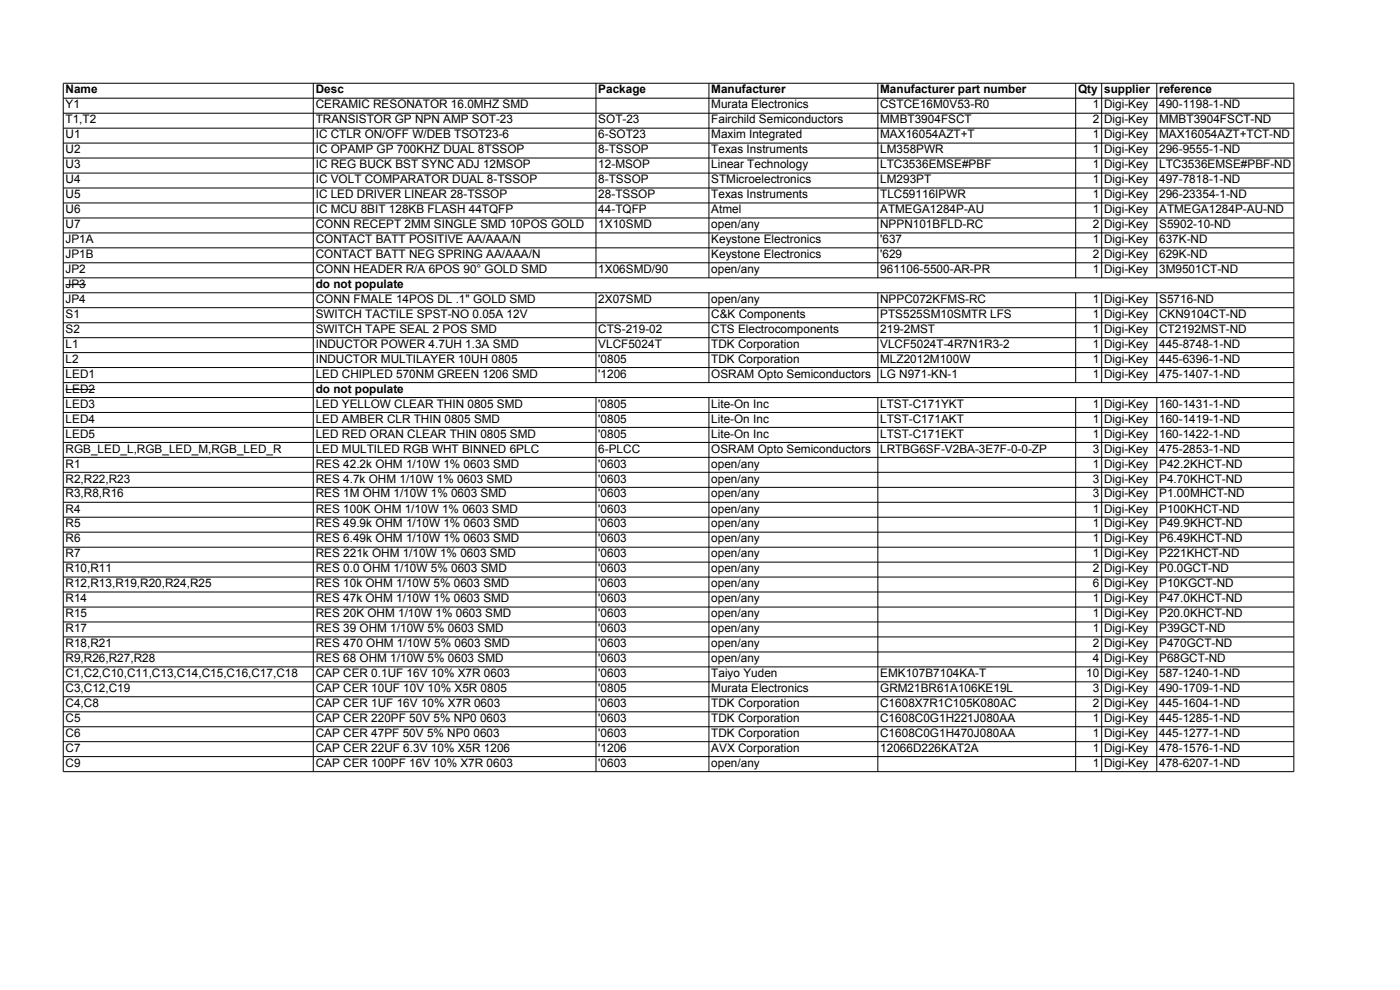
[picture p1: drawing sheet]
<svg xmlns="http://www.w3.org/2000/svg" width="420mm" height="297mm" viewBox="0 0 420 297" stroke-linecap="round" stroke-linejoin="round" font-family="sans-serif">
<defs><g id="words">
<g font-size="3.5">
<text x="19.7" y="28">Name</text>
<text x="94.8" y="28">Desc</text>
<text x="179.6" y="28">Package</text>
<text x="213.5" y="28">Manufacturer</text>
<text x="264.2" y="28">Manufacturer part number</text>
<text x="323.5" y="28">Qty</text>
<text x="331.4" y="24.1">Example Example supplier</text>
<text x="331.4" y="28">supplier</text>
<text x="347.9" y="28">reference</text>
<text x="19.7" y="32.5">Y1</text>
<text x="94.8" y="32.5">CERAMIC RESONATOR 16.0MHZ SMD</text>
<text x="213.5" y="32.5">Murata Electronics</text>
<text x="264.2" y="32.5">CSTCE16M0V53-R0</text>
<text x="328" y="32.5">1</text>
<text x="331.4" y="32.5">Digi-Key</text>
<text x="347.9" y="32.5">490-1198-1-ND</text>
<text x="19.7" y="37">T1,T2</text>
<text x="19.7" y="41.5">U1</text>
<text x="94.8" y="37">TRANSISTOR GP NPN AMP SOT-23</text>
<text x="94.8" y="41.5">IC CTLR ON/OFF W/DEB TSOT23-6</text>
<text x="179.6" y="37">SOT-23</text>
<text x="179.6" y="41.5">6-SOT23</text>
<text x="213.5" y="37">Fairchild Semiconductors</text>
<text x="213.5" y="41.5">Maxim Integrated</text>
<text x="264.2" y="37">MMBT3904FSCT</text>
<text x="264.2" y="41.5">MAX16054AZT+T</text>
<text x="328" y="37">2</text>
<text x="328" y="41.5">1</text>
<text x="331.4" y="37">Digi-Key</text>
<text x="331.4" y="41.5">Digi-Key</text>
<text x="347.9" y="37">MMBT3904FSCT-ND</text>
<text x="347.9" y="41.5">MAX16054AZT+TCT-ND</text>
<text x="19.7" y="46">U2</text>
<text x="94.8" y="46">IC OPAMP GP 700KHZ DUAL 8TSSOP</text>
<text x="179.6" y="46">8-TSSOP</text>
<text x="213.5" y="46">Texas Instruments</text>
<text x="264.2" y="46">LM358PWR</text>
<text x="328" y="46">1</text>
<text x="331.4" y="46">Digi-Key</text>
<text x="347.9" y="46">296-9555-1-ND</text>
<text x="19.7" y="50.5">U3</text>
<text x="94.8" y="50.5">IC REG BUCK BST SYNC ADJ 12MSOP</text>
<text x="179.6" y="50.5">12-MSOP</text>
<text x="213.5" y="50.5">Linear Technology</text>
<text x="264.2" y="50.5">LTC3536EMSE#PBF</text>
<text x="328" y="50.5">1</text>
<text x="331.4" y="50.5">Digi-Key</text>
<text x="347.9" y="50.5">LTC3536EMSE#PBF-ND</text>
<text x="19.7" y="55">U4</text>
<text x="19.7" y="59.5">U5</text>
<text x="94.8" y="55">IC VOLT COMPARATOR DUAL 8-TSSOP</text>
<text x="94.8" y="59.5">IC LED DRIVER LINEAR 28-TSSOP</text>
<text x="179.6" y="55">8-TSSOP</text>
<text x="179.6" y="59.5">28-TSSOP</text>
<text x="213.5" y="55">STMicroelectronics</text>
<text x="213.5" y="59.5">Texas Instruments</text>
<text x="264.2" y="55">LM293PT</text>
<text x="264.2" y="59.5">TLC59116IPWR</text>
<text x="328" y="55">1</text>
<text x="328" y="59.5">1</text>
<text x="331.4" y="55">Digi-Key</text>
<text x="331.4" y="59.5">Digi-Key</text>
<text x="347.9" y="55">497-7818-1-ND</text>
<text x="347.9" y="59.5">296-23354-1-ND</text>
<text x="19.7" y="64">U6</text>
<text x="94.8" y="64">IC MCU 8BIT 128KB FLASH 44TQFP</text>
<text x="179.6" y="64">44-TQFP</text>
<text x="213.5" y="64">Atmel</text>
<text x="264.2" y="64">ATMEGA1284P-AU</text>
<text x="328" y="64">1</text>
<text x="331.4" y="64">Digi-Key</text>
<text x="347.9" y="64">ATMEGA1284P-AU-ND</text>
<text x="19.7" y="68.4">U7</text>
<text x="94.8" y="68.4">CONN RECEPT 2MM SINGLE SMD 10POS GOLD</text>
<text x="179.6" y="68.4">1X10SMD</text>
<text x="213.5" y="68.4">open/any</text>
<text x="264.2" y="68.4">NPPN101BFLD-RC</text>
<text x="328" y="68.4">2</text>
<text x="331.4" y="68.4">Digi-Key</text>
<text x="347.9" y="68.4">S5902-10-ND</text>
<text x="19.7" y="73">JP1A</text>
<text x="19.7" y="77.4">JP1B</text>
<text x="94.8" y="73">CONTACT BATT POSITIVE AA/AAA/N</text>
<text x="94.8" y="77.4">CONTACT BATT NEG SPRING AA/AAA/N</text>
<text x="213.5" y="73">Keystone Electronics</text>
<text x="213.5" y="77.4">Keystone Electronics</text>
<text x="264.2" y="73">'637</text>
<text x="264.2" y="77.4">'629</text>
<text x="328" y="73">1</text>
<text x="328" y="77.4">2</text>
<text x="331.4" y="73">Digi-Key</text>
<text x="331.4" y="77.4">Digi-Key</text>
<text x="347.9" y="73">637K-ND</text>
<text x="347.9" y="77.4">629K-ND</text>
<text x="19.7" y="81.9">JP2</text>
<text x="94.8" y="81.9">CONN HEADER R/A 6POS 90° GOLD SMD</text>
<text x="179.6" y="81.9">1X06SMD/90</text>
<text x="213.5" y="81.9">open/any</text>
<text x="264.2" y="81.9">961106-5500-AR-PR</text>
<text x="328" y="81.9">1</text>
<text x="331.4" y="81.9">Digi-Key</text>
<text x="347.9" y="81.9">3M9501CT-ND</text>
<text x="19.7" y="86.4">JP3</text>
<text x="94.8" y="86.4">do not populate</text>
<text x="19.7" y="90.9">JP4</text>
<text x="19.7" y="95.4">S1</text>
<text x="94.8" y="90.9">CONN FMALE 14POS DL .1&quot; GOLD SMD</text>
<text x="94.8" y="95.4">SWITCH TACTILE SPST-NO 0.05A 12V</text>
<text x="179.6" y="90.9">2X07SMD</text>
<text x="213.5" y="90.9">open/any</text>
<text x="213.5" y="95.4">C&amp;K Components</text>
<text x="264.2" y="90.9">NPPC072KFMS-RC</text>
<text x="264.2" y="95.4">PTS525SM10SMTR LFS</text>
<text x="328" y="90.9">1</text>
<text x="328" y="95.4">1</text>
<text x="331.4" y="90.9">Digi-Key</text>
<text x="331.4" y="95.4">Digi-Key</text>
<text x="347.9" y="90.9">S5716-ND</text>
<text x="347.9" y="95.4">CKN9104CT-ND</text>
<text x="19.7" y="99.9">S2</text>
<text x="94.8" y="99.9">SWITCH TAPE SEAL 2 POS SMD</text>
<text x="179.6" y="99.9">CTS-219-02</text>
<text x="213.5" y="99.9">CTS Electrocomponents</text>
<text x="264.2" y="99.9">219-2MST</text>
<text x="328" y="99.9">1</text>
<text x="331.4" y="99.9">Digi-Key</text>
<text x="347.9" y="99.9">CT2192MST-ND</text>
<text x="19.7" y="104.4">L1</text>
<text x="94.8" y="104.4">INDUCTOR POWER 4.7UH 1.3A SMD</text>
<text x="179.6" y="104.4">VLCF5024T</text>
<text x="213.5" y="104.4">TDK Corporation</text>
<text x="264.2" y="104.4">VLCF5024T-4R7N1R3-2</text>
<text x="328" y="104.4">1</text>
<text x="331.4" y="104.4">Digi-Key</text>
<text x="347.9" y="104.4">445-8748-1-ND</text>
<text x="19.7" y="108.9">L2</text>
<text x="19.7" y="113.3">LED1</text>
<text x="94.8" y="108.9">INDUCTOR MULTILAYER 10UH 0805</text>
<text x="94.8" y="113.3">LED CHIPLED 570NM GREEN 1206 SMD</text>
<text x="179.6" y="108.9">'0805</text>
<text x="179.6" y="113.3">'1206</text>
<text x="213.5" y="108.9">TDK Corporation</text>
<text x="213.5" y="113.3">OSRAM Opto Semiconductors</text>
<text x="264.2" y="108.9">MLZ2012M100W</text>
<text x="264.2" y="113.3">LG N971-KN-1</text>
<text x="328" y="108.9">1</text>
<text x="328" y="113.3">1</text>
<text x="331.4" y="108.9">Digi-Key</text>
<text x="331.4" y="113.3">Digi-Key</text>
<text x="347.9" y="108.9">445-6396-1-ND</text>
<text x="347.9" y="113.3">475-1407-1-ND</text>
<text x="19.7" y="117.8">LED2</text>
<text x="94.8" y="117.8">do not populate</text>
<text x="19.7" y="122.3">LED3</text>
<text x="94.8" y="122.3">LED YELLOW CLEAR THIN 0805 SMD</text>
<text x="179.6" y="122.3">'0805</text>
<text x="213.5" y="122.3">Lite-On Inc</text>
<text x="264.2" y="122.3">LTST-C171YKT</text>
<text x="328" y="122.3">1</text>
<text x="331.4" y="122.3">Digi-Key</text>
<text x="347.9" y="122.3">160-1431-1-ND</text>
<text x="19.7" y="126.8">LED4</text>
<text x="19.7" y="131.3">LED5</text>
<text x="94.8" y="126.8">LED AMBER CLR THIN 0805 SMD</text>
<text x="94.8" y="131.3">LED RED ORAN CLEAR THIN 0805 SMD</text>
<text x="179.6" y="126.8">'0805</text>
<text x="179.6" y="131.3">'0805</text>
<text x="213.5" y="126.8">Lite-On Inc</text>
<text x="213.5" y="131.3">Lite-On Inc</text>
<text x="264.2" y="126.8">LTST-C171AKT</text>
<text x="264.2" y="131.3">LTST-C171EKT</text>
<text x="328" y="126.8">1</text>
<text x="328" y="131.3">1</text>
<text x="331.4" y="126.8">Digi-Key</text>
<text x="331.4" y="131.3">Digi-Key</text>
<text x="347.9" y="126.8">160-1419-1-ND</text>
<text x="347.9" y="131.3">160-1422-1-ND</text>
<text x="19.7" y="135.8">RGB_LED_L,RGB_LED_M,RGB_LED_R</text>
<text x="94.8" y="135.8">LED MULTILED RGB WHT BINNED 6PLC</text>
<text x="179.6" y="135.8">6-PLCC</text>
<text x="213.5" y="135.8">OSRAM Opto Semiconductors</text>
<text x="264.2" y="135.8">LRTBG6SF-V2BA-3E7F-0-0-ZP</text>
<text x="328" y="135.8">3</text>
<text x="331.4" y="135.8">Digi-Key</text>
<text x="347.9" y="135.8">475-2853-1-ND</text>
<text x="19.7" y="140.3">R1</text>
<text x="94.8" y="140.3">RES 42.2k OHM 1/10W 1% 0603 SMD</text>
<text x="179.6" y="140.3">'0603</text>
<text x="213.5" y="140.3">open/any</text>
<text x="328" y="140.3">1</text>
<text x="331.4" y="140.3">Digi-Key</text>
<text x="347.9" y="140.3">P42.2KHCT-ND</text>
<text x="19.7" y="144.8">R2,R22,R23</text>
<text x="19.7" y="149.3">R3,R8,R16</text>
<text x="94.8" y="144.8">RES 4.7k OHM 1/10W 1% 0603 SMD</text>
<text x="94.8" y="149.3">RES 1M OHM 1/10W 1% 0603 SMD</text>
<text x="179.6" y="144.8">'0603</text>
<text x="179.6" y="149.3">'0603</text>
<text x="213.5" y="144.8">open/any</text>
<text x="213.5" y="149.3">open/any</text>
<text x="328" y="144.8">3</text>
<text x="328" y="149.3">3</text>
<text x="331.4" y="144.8">Digi-Key</text>
<text x="331.4" y="149.3">Digi-Key</text>
<text x="347.9" y="144.8">P4.70KHCT-ND</text>
<text x="347.9" y="149.3">P1.00MHCT-ND</text>
<text x="19.7" y="153.8">R4</text>
<text x="94.8" y="153.8">RES 100K OHM 1/10W 1% 0603 SMD</text>
<text x="179.6" y="153.8">'0603</text>
<text x="213.5" y="153.8">open/any</text>
<text x="328" y="153.8">1</text>
<text x="331.4" y="153.8">Digi-Key</text>
<text x="347.9" y="153.8">P100KHCT-ND</text>
<text x="19.7" y="158.3">R5</text>
<text x="94.8" y="158.3">RES 49.9k OHM 1/10W 1% 0603 SMD</text>
<text x="179.6" y="158.3">'0603</text>
<text x="213.5" y="158.3">open/any</text>
<text x="328" y="158.3">1</text>
<text x="331.4" y="158.3">Digi-Key</text>
<text x="347.9" y="158.3">P49.9KHCT-ND</text>
<text x="19.7" y="162.7">R6</text>
<text x="19.7" y="167.2">R7</text>
<text x="94.8" y="162.7">RES 6.49k OHM 1/10W 1% 0603 SMD</text>
<text x="94.8" y="167.2">RES 221k OHM 1/10W 1% 0603 SMD</text>
<text x="179.6" y="162.7">'0603</text>
<text x="179.6" y="167.2">'0603</text>
<text x="213.5" y="162.7">open/any</text>
<text x="213.5" y="167.2">open/any</text>
<text x="328" y="162.7">1</text>
<text x="328" y="167.2">1</text>
<text x="331.4" y="162.7">Digi-Key</text>
<text x="331.4" y="167.2">Digi-Key</text>
<text x="347.9" y="162.7">P6.49KHCT-ND</text>
<text x="347.9" y="167.2">P221KHCT-ND</text>
<text x="19.7" y="171.7">R10,R11</text>
<text x="94.8" y="171.7">RES 0.0 OHM 1/10W 5% 0603 SMD</text>
<text x="179.6" y="171.7">'0603</text>
<text x="213.5" y="171.7">open/any</text>
<text x="328" y="171.7">2</text>
<text x="331.4" y="171.7">Digi-Key</text>
<text x="347.9" y="171.7">P0.0GCT-ND</text>
<text x="19.7" y="176.2">R12,R13,R19,R20,R24,R25</text>
<text x="94.8" y="176.2">RES 10k OHM 1/10W 5% 0603 SMD</text>
<text x="179.6" y="176.2">'0603</text>
<text x="213.5" y="176.2">open/any</text>
<text x="328" y="176.2">6</text>
<text x="331.4" y="176.2">Digi-Key</text>
<text x="347.9" y="176.2">P10KGCT-ND</text>
<text x="19.7" y="180.7">R14</text>
<text x="19.7" y="185.2">R15</text>
<text x="94.8" y="180.7">RES 47k OHM 1/10W 1% 0603 SMD</text>
<text x="94.8" y="185.2">RES 20K OHM 1/10W 1% 0603 SMD</text>
<text x="179.6" y="180.7">'0603</text>
<text x="179.6" y="185.2">'0603</text>
<text x="213.5" y="180.7">open/any</text>
<text x="213.5" y="185.2">open/any</text>
<text x="328" y="180.7">1</text>
<text x="328" y="185.2">1</text>
<text x="331.4" y="180.7">Digi-Key</text>
<text x="331.4" y="185.2">Digi-Key</text>
<text x="347.9" y="180.7">P47.0KHCT-ND</text>
<text x="347.9" y="185.2">P20.0KHCT-ND</text>
<text x="19.7" y="189.7">R17</text>
<text x="94.8" y="189.7">RES 39 OHM 1/10W 5% 0603 SMD</text>
<text x="179.6" y="189.7">'0603</text>
<text x="213.5" y="189.7">open/any</text>
<text x="328" y="189.7">1</text>
<text x="331.4" y="189.7">Digi-Key</text>
<text x="347.9" y="189.7">P39GCT-ND</text>
<text x="19.7" y="194.2">R18,R21</text>
<text x="94.8" y="194.2">RES 470 OHM 1/10W 5% 0603 SMD</text>
<text x="179.6" y="194.2">'0603</text>
<text x="213.5" y="194.2">open/any</text>
<text x="328" y="194.2">2</text>
<text x="331.4" y="194.2">Digi-Key</text>
<text x="347.9" y="194.2">P470GCT-ND</text>
<text x="19.7" y="198.6">R9,R26,R27,R28</text>
<text x="19.7" y="203.2">C1,C2,C10,C11,C13,C14,C15,C16,C17,C18</text>
<text x="94.8" y="198.6">RES 68 OHM 1/10W 5% 0603 SMD</text>
<text x="94.8" y="203.2">CAP CER 0.1UF 16V 10% X7R 0603</text>
<text x="179.6" y="198.6">'0603</text>
<text x="179.6" y="203.2">'0603</text>
<text x="213.5" y="198.6">open/any</text>
<text x="213.5" y="203.2">Taiyo Yuden</text>
<text x="264.2" y="203.2">EMK107B7104KA-T</text>
<text x="326" y="203.2">10</text>
<text x="328" y="198.6">4</text>
<text x="331.4" y="198.6">Digi-Key</text>
<text x="331.4" y="203.2">Digi-Key</text>
<text x="347.9" y="198.6">P68GCT-ND</text>
<text x="347.9" y="203.2">587-1240-1-ND</text>
<text x="19.7" y="207.6">C3,C12,C19</text>
<text x="94.8" y="207.6">CAP CER 10UF 10V 10% X5R 0805</text>
<text x="179.6" y="207.6">'0805</text>
<text x="213.5" y="207.6">Murata Electronics</text>
<text x="264.2" y="207.6">GRM21BR61A106KE19L</text>
<text x="328" y="207.6">3</text>
<text x="331.4" y="207.6">Digi-Key</text>
<text x="347.9" y="207.6">490-1709-1-ND</text>
<text x="19.7" y="212.1">C4,C8</text>
<text x="94.8" y="212.1">CAP CER 1UF 16V 10% X7R 0603</text>
<text x="179.6" y="212.1">'0603</text>
<text x="213.5" y="212.1">TDK Corporation</text>
<text x="264.2" y="212.1">C1608X7R1C105K080AC</text>
<text x="328" y="212.1">2</text>
<text x="331.4" y="212.1">Digi-Key</text>
<text x="347.9" y="212.1">445-1604-1-ND</text>
<text x="19.7" y="216.6">C5</text>
<text x="19.7" y="221.1">C6</text>
<text x="94.8" y="216.6">CAP CER 220PF 50V 5% NP0 0603</text>
<text x="94.8" y="221.1">CAP CER 47PF 50V 5% NP0 0603</text>
<text x="179.6" y="216.6">'0603</text>
<text x="179.6" y="221.1">'0603</text>
<text x="213.5" y="216.6">TDK Corporation</text>
<text x="213.5" y="221.1">TDK Corporation</text>
<text x="264.2" y="216.6">C1608C0G1H221J080AA</text>
<text x="264.2" y="221.1">C1608C0G1H470J080AA</text>
<text x="328" y="216.6">1</text>
<text x="328" y="221.1">1</text>
<text x="331.4" y="216.6">Digi-Key</text>
<text x="331.4" y="221.1">Digi-Key</text>
<text x="347.9" y="216.6">445-1285-1-ND</text>
<text x="347.9" y="221.1">445-1277-1-ND</text>
<text x="19.7" y="225.6">C7</text>
<text x="94.8" y="225.6">CAP CER 22UF 6.3V 10% X5R 1206</text>
<text x="179.6" y="225.6">'1206</text>
<text x="213.5" y="225.6">AVX Corporation</text>
<text x="264.2" y="225.6">12066D226KAT2A</text>
<text x="328" y="225.6">1</text>
<text x="331.4" y="225.6">Digi-Key</text>
<text x="347.9" y="225.6">478-1576-1-ND</text>
<text x="19.7" y="230.1">C9</text>
<text x="94.8" y="230.1">CAP CER 100PF 16V 10% X7R 0603</text>
<text x="179.6" y="230.1">'0603</text>
<text x="213.5" y="230.1">open/any</text>
<text x="328" y="230.1">1</text>
<text x="331.4" y="230.1">Digi-Key</text>
<text x="347.9" y="230.1">478-6207-1-ND</text>
</g>
</g></defs>
<g fill="none" stroke="#000" stroke-width=".3">
<path d="M19 25h369.3v206.5h-369.3zM19 29.5h369.3M19 34h369.3M19 38.5h369.3M94 25v206.5M178.9 25v58.4M212.8 25v58.4M263.5 25v58.4M322.8 25v58.4M330.6 25v58.4M347.2 25v58.4M19 42.9h369.3"/>
<path d="M19 47.4h369.3M19 51.9h369.3M19 56.4h369.3M19 60.9h369.3M19 65.4h369.3M19 69.9h369.3M19 74.4h369.3M19 78.8h369.3M19 83.4h369.3M19 87.8h369.3M19 92.3h369.3M19 96.8h369.3"/>
<path d="M19.7 85.4h6.1M178.9 87.8v27M212.8 87.8v27M263.5 87.8v27M322.8 87.8v27M330.6 87.8v27M347.2 87.8v27M19 101.3h369.3M19 105.8h369.3M19 110.3h369.3M19 114.8h369.3M19 119.3h369.3"/>
<path d="M19.7 116.8h8.8M178.9 119.3v112.2M212.8 119.3v112.2M263.5 119.3v112.2M322.8 119.3v112.2M330.6 119.3v112.2M347.2 119.3v112.2M19 123.8h369.3M19 128.2h369.3M19 132.8h369.3M19 137.2h369.3M19 141.7h369.3"/>
<path d="M19 146.2h369.3M19 150.7h369.3M19 155.2h369.3M19 159.7h369.3M19 164.2h369.3M19 168.7h369.3M19 173.1h369.3M19 177.6h369.3M19 182.1h369.3M19 186.6h369.3M19 191.1h369.3M19 195.6h369.3"/>
<path d="M19 200.1h369.3M19 204.6h369.3M19 209.1h369.3M19 213.6h369.3M19 218.1h369.3M19 222.5h369.3M19 227h369.3"/>
</g>
<use href="#words"/>
</svg>
